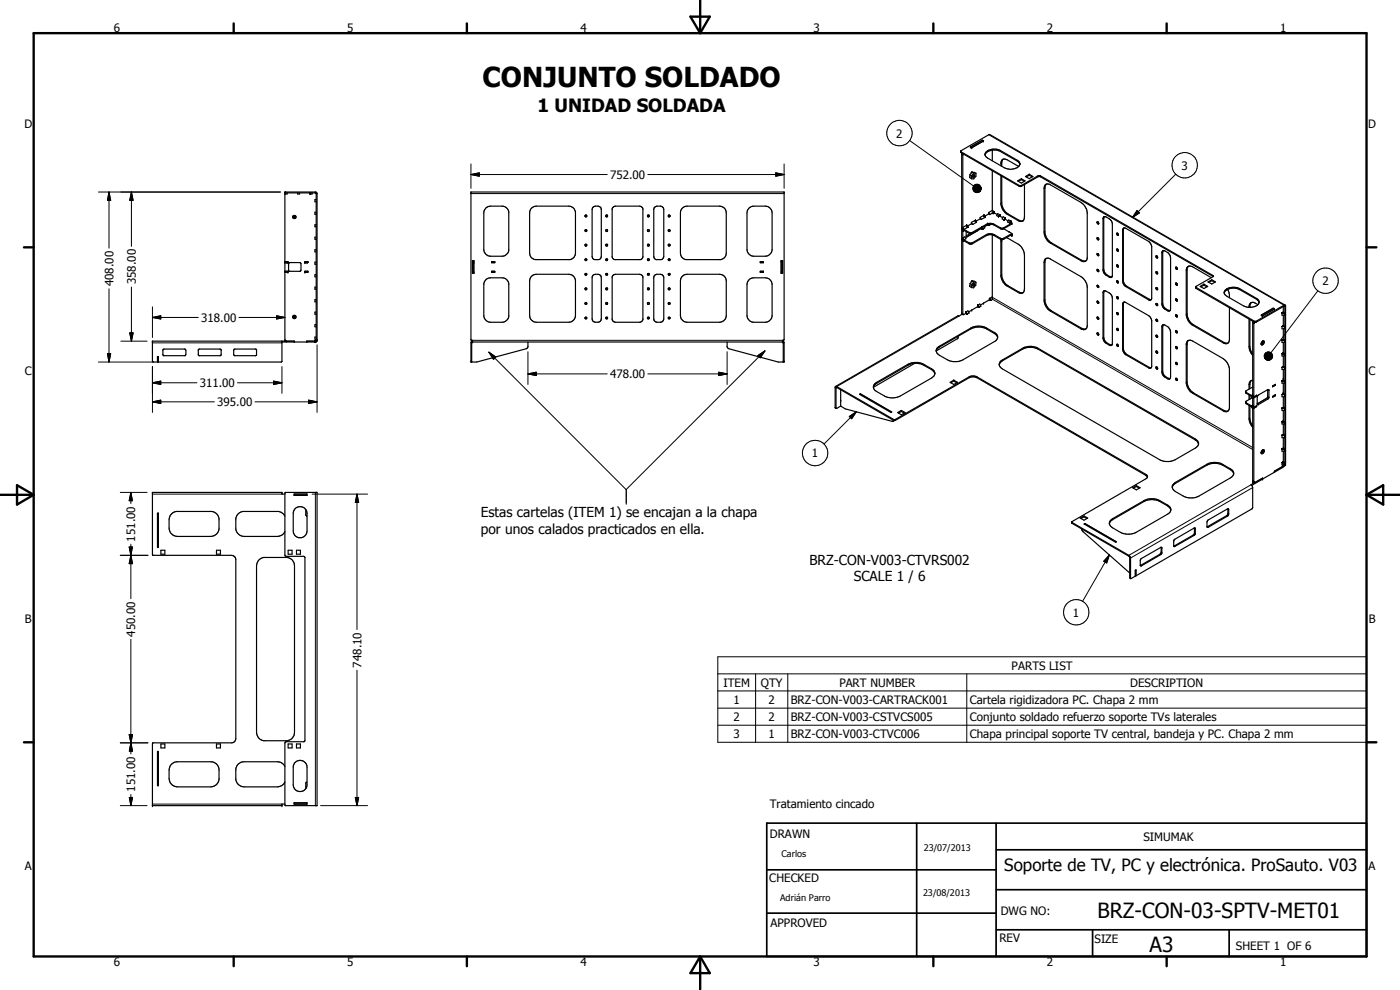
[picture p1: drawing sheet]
<svg xmlns="http://www.w3.org/2000/svg" width="420mm" height="297mm" viewBox="0 0 420 297" stroke-linecap="round" stroke-linejoin="round" font-family="sans-serif">
<defs><g id="words">
<text font-size="8.2" x="144.9" y="26.1">CONJUNTO SOLDADO</text>
<g font-size="6.3">
<text x="329.4" y="275.4">BRZ-CON-03-SPTV-MET01</text>
<text x="345" y="285.6">A3</text>
</g>
<text font-size="5.5" x="161.3" y="33.5">1 UNIDAD SOLDADA</text>
<text font-size="5.1" x="301.4" y="261.3">Soporte de TV, PC y electrónica. ProSauto. V03</text>
<g font-size="4.1">
<text x="144.3" y="155.2">Estas cartelas (ITEM 1) se encajan a la chapa</text>
<text x="144.3" y="160.2">por unos calados practicados en ella.</text>
<text x="242.9" y="169.4">BRZ-CON-V003-CTVRS002</text>
<text x="256.2" y="174.4">SCALE 1 / 6</text>
</g>
<g font-size="3.5">
<text x="34.2" y="9.6">6</text>
<text x="104.2" y="9.6">5</text>
<text x="174.2" y="9.6">4</text>
<text x="244.2" y="9.6">3</text>
<text x="314.2" y="9.6">2</text>
<text x="384.2" y="9.6">1</text>
<text x="7.3" y="38.4">D</text>
<text x="269" y="41.3">2</text>
<text x="410.6" y="38.4">D</text>
<text x="183.1" y="53.7">752.00</text>
<text x="354.6" y="50.9">3</text>
<text x="34" y="85.9" transform="rotate(-90 34 85.9)">408.00</text>
<text x="40.8" y="85.3" transform="rotate(-90 40.8 85.3)">358.00</text>
<text x="396.9" y="85.6">2</text>
<text x="60.4" y="96.5">318.00</text>
<text x="7.4" y="112.6">C</text>
<text x="183.1" y="113.5">478.00</text>
<text x="410.7" y="112.6">C</text>
<text x="59.9" y="116.2">311.00</text>
<text x="65.2" y="121.9">395.00</text>
<text x="243.7" y="137.2">1</text>
<text x="40.5" y="162.5" transform="rotate(-90 40.5 162.5)">151.00</text>
<text x="322" y="185">1</text>
<text x="7.4" y="186.9">B</text>
<text x="40.6" y="191.1" transform="rotate(-90 40.6 191.1)">450.00</text>
<text x="410.8" y="186.9">B</text>
<text x="108.4" y="200.3" transform="rotate(-90 108.4 200.3)">748.10</text>
<text x="303.6" y="200.9">PARTS LIST</text>
<text x="217.1" y="206">ITEM</text>
<text x="228.3" y="206">QTY</text>
<text x="251.9" y="206">PART NUMBER</text>
<text x="339.2" y="206">DESCRIPTION</text>
<text x="220.2" y="211.2">1</text>
<text x="230.7" y="211.2">2</text>
<text x="237.3" y="211.2">BRZ-CON-V003-CARTRACK001</text>
<text x="291.1" y="211.2">Cartela rigidizadora PC. Chapa 2 mm</text>
<text x="220.2" y="216.3">2</text>
<text x="220.2" y="221.5">3</text>
<text x="230.7" y="216.3">2</text>
<text x="230.7" y="221.4">1</text>
<text x="237.3" y="216.3">BRZ-CON-V003-CSTVCS005</text>
<text x="237.3" y="221.5">BRZ-CON-V003-CTVC006</text>
<text x="291.1" y="216.4">Conjunto soldado refuerzo soporte TVs laterales</text>
<text x="291.1" y="221.5">Chapa principal soporte TV central, bandeja y PC. Chapa 2 mm</text>
<text x="40.6" y="237.6" transform="rotate(-90 40.6 237.6)">151.00</text>
<text x="231" y="242.5">Tratamiento cincado</text>
<text x="231" y="251.5">DRAWN</text>
<text x="343.1" y="252.3">SIMUMAK</text>
<text x="7.4" y="261.1">A</text>
<text x="410.7" y="261.1">A</text>
<text x="230.9" y="264.6">CHECKED</text>
<text x="300.3" y="274.5">DWG NO:</text>
<text x="231.3" y="278.3">APPROVED</text>
<text x="299.9" y="282.6">REV</text>
<text x="328.5" y="283.1">SIZE</text>
<text x="370.9" y="285.1">SHEET 1 OF 6</text>
<text x="34.2" y="289.9">6</text>
<text x="104.2" y="289.9">5</text>
<text x="174.2" y="289.9">4</text>
<text x="244.2" y="289.9">3</text>
<text x="314.2" y="289.9">2</text>
<text x="384.2" y="289.9">1</text>
</g>
<g font-size="2.7">
<text x="234.5" y="257.1">Carlos</text>
<text x="277.2" y="255.3">23/07/2013</text>
<text x="277" y="268.7">23/08/2013</text>
<text x="234.1" y="270.3">Adrián Parro</text>
</g>
</g></defs>
<g fill="none" stroke="#000" stroke-width=".35">
<path d="M85.5 57.9h9.2l.2 .1M85.5 58.1v.1M86.2 57.9v.3h-.7M89.3 57.9v.3h.6v-.3M93 57.9v.3h.7v-.3M94.5 57.9l.4 .2M94.9 58v44.1M94.9 58.1v.1M94.9 59.9h-.4v.6h.4M288.3 45.4l17.7 10.3 .6-.1 4.9-2.9h.7l51.8 29.9 .1 .4M288.3 45.4l8.8-5 88.6 51.2M288.3 45.4l.1 .4 17.6 10.1h.6l5-2.9h.5l52 30"/>
<path d="M288.7 46l-.1 48.1 .5 .3M289.1 46.2l-.1 22.4M291.1 52.5l-.1 .8 .6 .3M291.1 52.5l.5 .2M291.2 44.1l3.6-2 .4 .2-3.6 2zM291.6 52.7v.9M291.6 51.6l-.5 .9M291.6 51.6l1.3 .4M291.6 51.6l.6 .3M292.1 52.5h.3l.1 .3-.5 .4-.1-.3zM292.2 51.9l.7 .1M292.2 51.9l-.6 .8"/>
<path d="M292.9 52v.9l-.7 .8-.6-.1M295.6 46.5a3.4 3.4 0 0 1 4.7-1l5 2.8 .8 1M295.9 45.6a3.9 3.9 0 0 1 4.4-.4l5 2.9a1.22 1.22 0 0 1 .8 1.4 1.22 1.22 0 0 1-1.2 1 3.9 3.9 0 0 1-3.5-.2l-5.5-3.2a.97 .97 0 0 1 0-1.5zM297.8 45v3.3M297.8 51.2v11.9M300.4 49.7v-.9a1.15 1.15 0 0 1 .7-1 1.15 1.15 0 0 1 1.2 .2l3.4 2M300.4 52.7v8.6a4.3 4.3 0 0 0 1.9 3l3.3 1.9a1.15 1.15 0 0 0 1.3 .1 1.15 1.15 0 0 0 .6-1.2v-9.7M300.6 52.9v8.3a4.4 4.4 0 0 0 1.9 3l3.6 2 .9 .1M301.1 47.8l-.4 .6-.1 1.5M305.4 54.3l1.1-.7 1.1 .7-1.1 .6zM306.5 53.9l.9 .5M306.5 53.9l-.9 .5"/>
<path d="M306.5 53.6v.3M307.8 53l1.1-.7 1.1 .7-1.1 .6zM308.9 52.6l-.9 .5M308.9 52.6l.9 .5M308.9 52.3v.3M314 55.2l1 .1 9.4 5.4a4.4 4.4 0 0 1 1.9 3v13.8l-.1 .5-.5 .4M314 55.2l-.5 .6-.2 .7v13.1a4.4 4.4 0 0 0 1.9 3.3l9.2 5.3 .5 .3 1-.2M314 55.2l-.4 .9v13.7l.4 1.4 1.5 1.6 9.1 5.3 1.1 .3M85.5 78.5h.9v.3h-.9M86.7 78.9l3.4-.1 .2 .4v2l-.2 .2h-3.3l-.2-.4zM88.2 64.8l.4 .1-.1 .5-.4-.2zM91.5 78.5h.9v.3h-.9z"/>
<path d="M92.4 78.5v.3M94.9 63.7h-.4v.6h.4M94.9 67.4h-.4v.6h.4M94.9 71.2h-.4v.6h.4M94.9 74.9h-.4v.7h.4M94.9 78.7h-.4v.6h.4M141.8 78.2h.4v3.8h-.4zM145.9 62.3l1.3-.5h3.5a2.07 2.07 0 0 1 2 1.7v11.7a2.2 2.2 0 0 1-2 1.7h-3.5a2.09 2.09 0 0 1-2-2.1v-10.9l.1-.7zM147.6 78.5h.9v.3h-.9zM147.6 78.8h.9M159.4 62.6l.9-.6 .6-.2 10.2 .1a1.98 1.98 0 0 1 1.6 2v12.3a1.93 1.93 0 0 1-1.6 1.7h-10.5l-1.2-.7-.4-1.3v-12zM175.6 69l.3-.1 .2 .4-.3 .2z"/>
<path d="M175.6 77.8l.3-.2 .2 .4-.3 .2zM175.7 64.6h.3l.1 .3a.29 .29 0 0 1-.4 .1 .29 .29 0 0 1 0-.4zM175.7 73.3h.3l.1 .4a.28 .28 0 0 1-.4 .1 .28 .28 0 0 1 0-.5zM177.9 62.2a1.49 1.49 0 0 1 2.6 .7v14l-.6 1h-1.4l-.6-.3-.2-.7v-14zM181.8 73.4l.5-.1v.5h-.4zM181.8 77.8l.5-.1v.4h-.4zM181.8 69a.29 .29 0 0 1 .5-.1 .29 .29 0 0 1 0 .5 .29 .29 0 0 1-.5-.1zM181.9 64.6h.4v.4l-.5-.1zM183.9 62.2l.8-.4h7.3l.9 .6v14.7l-.5 .8h-7.9l-.7-.6-.1-14.6zM194.4 64.6h.4v.4h-.4zM194.4 69h.4v.3a.29 .29 0 0 1-.4 .1 .29 .29 0 0 1 0-.4zM194.4 73.3l.4 .1v.4h-.4z"/>
<path d="M194.4 77.7l.4 .1v.3h-.4zM196.4 62.2l.8-.4 1.2 .1 .6 .3 .2 .7v14l-.4 .8-.4 .2h-1.6l-.6-1v-14zM200.6 69a.29 .29 0 0 1 .4-.1 .29 .29 0 0 1 0 .5 .29 .29 0 0 1-.4-.1zM200.6 73.4a.29 .29 0 0 1 .4-.1 .29 .29 0 0 1 0 .5 .29 .29 0 0 1-.4-.1zM200.6 64.6a.29 .29 0 0 1 .5 0 .29 .29 0 0 1-.1 .4 .29 .29 0 0 1-.4-.1zM204.7 62.6l.8-.6 .7-.2h9.7a2 2 0 0 1 2.1 2.1v12a1.98 1.98 0 0 1-1.7 2h-10.4a1.98 1.98 0 0 1-1.7-2v-12zM224.9 62.3l1.3-.5h3.5a2.07 2.07 0 0 1 2 2.1v10.9a2.16 2.16 0 0 1-2 2.1h-3.5a2.09 2.09 0 0 1-2-2.1v-10.9l.1-.7zM228.2 78.5h.9v.3h-.9zM228.2 78.5v.3h.9M234.4 78.5h.1M234.4 78.8h.1M234.4 78.2h.5v3.8h-.5z"/>
<path d="M289 68.9v2.9M289 72.1l.1 22.3M289 71.4l.5-.4 .4 .6-.6 .4zM289 69.3l.3-.2-.7-.4 2.6 1.4M289 72.1l.3 .2-.3 .1M289 68.2l1.1-.6 .4 .6-1.2 .6zM289 68.6l.3 .2M290 69.5v1.3M291.2 70.1l-1.2 .7M291.5 66.7v.4M291.5 67.1l-1.2 .8M291.5 66.7l1.2-.6 .4 .6-1.2 .7"/>
<path d="M291.5 66.7l.4 .7M291.5 67.1l.4 .3M293.4 69.1l-3 1.9-.4-.2M294.2 65.7l-1.3 .7M294.2 65.2l1.1-.6 .4 .6-1.2 .6M294.2 65.2l.3 .6M294.2 65.2v.5M294.2 65.7l.3 .1M294.6 68.5l-4.9 2.8M294.6 68.4v.1M294.6 68.5l.4 .2M294.7 68.3l.3 .4"/>
<path d="M295.3 68l.3 .4-.6 .3M296.5 67.4l-1.2 .7M296.5 67.4l-4.7 2.6-.6 .1M296.5 67.4h.1M296.5 67.4l.3 .2M296.7 67.3l.1 .3M296.7 67.3l1.4 .1 2.3 1.3 .8-.1M296.7 67.3l-.2 .1M296.7 64.2l-1.2 .7M296.7 63.8l.4 .6M296.7 63.8v.4M296.7 64.2l.4 .2"/>
<path d="M297.5 67.3l-.7 .3M297.8 70.5v19.4l-.5 .3M297.8 63.1l-1.1 .7M297.8 63.1l.6 .4M298 64.1l-.2-.2-.7 .5M298.4 63.9l.9 .5M298.4 63.5l-.4 .6M298.4 63.9l-.4 .2M298.4 63.5v.4M300 64.8l.9 .5M300 64.4l-.6-.3-.3 .6 .6 .3M300 64.4l-.3 .6"/>
<path d="M300 64.8l-.3 .2M300 64.4v.4M300.7 71.9l-.1 10.9a4.2 4.2 0 0 0 1.9 2.9l3.6 2.1h.9M301.2 68.6l1.6 1M301.7 65.8l.8 .5M301.7 65.4l-.4 .6M301.7 65.8l-.4 .2M301.7 65.4v.4M301.7 65.4l-.6-.4-.3 .7 .5 .3M302.1 71.3l3.5 2a4.4 4.4 0 0 1 1.9 3.2v10.2a1.15 1.15 0 0 1-.6 1.2 1.15 1.15 0 0 1-1.3-.1l-3.3-1.9a4.1 4.1 0 0 1-1.9-3l.1-11M302.8 69.6l.9 .5M302.8 69.6h.1"/>
<path d="M303.3 66.7l.4 .2M303.3 66.3l-.3 .6M303.3 66.7l-.3 .2M303.3 66.3v.4M303.3 66.3l-.6-.3-.3 .6 .6 .3M303.7 66.9v.4M303.7 70.1v.6l-.4-.2 .4-.1-2.8 1.5-.6-.1-1.9-1.1a2.49 2.49 0 0 0-2.4 0l-4.7 2.6-2.7-1.4 .4 .2M303.7 70.1l-2.5 1.4h-.8a4.7 4.7 0 0 0-4.2-1.2l-4.6 2.6h-.6l-2.4-1.3 .7 .4M303.7 66.9l-2.8 1.6h-.5l-2-1.2a2.49 2.49 0 0 0-2.4 0l-4.5 2.5h-.5l-2.4-1.3 .4 .1M303.7 67.2l-2.5 1.4M313.8 77.6l-.2 .8v11.9a4.2 4.2 0 0 0 1.9 2.9l9.1 5.3 1.3 .2M314 77.5l-.5 .5-.2 .8v11.3a4.1 4.1 0 0 0 1.9 3.2l9.2 5.4 .8 .2 .6-.2"/>
<path d="M314 77.5l1 .1 9.4 5.4a4.2 4.2 0 0 1 1.9 2.9v12l-.5 .8M314 77.5l-.2 .1M329.3 66.5l.4 .3v.4l-.4-.2zM329.3 71.3l.4 .2-.1 .5-.3-.2zM329.5 76.1l.3 .5M329.5 66.5l.3 .6M329.5 71.3l.3 .5M331.4 65l1.9 1 .5 1.1-.1 16M331.4 65l-.4 .4v15.8l.3 .7 .7 .7 1.1 .6 .6-.1M331.4 65l-.2 .5v15.3l.2 .7 .6 .8 1.3 .8h.4M335.1 70l.3 .6 .2-.2M335.1 79.5l.3 .6 .2-.1"/>
<path d="M335.2 70h-.1M335.2 70h.2M335.2 79.5h-.1M335.2 79.5h.2M335.4 70l.2 .5M335.4 74.7l.2 .5M335.4 79.5l.2 .5M335.4 70l.2 .4M335.4 74.7l-.3 .2 .5 .5M335.4 74.7l.2 .6M335.6 75.3v.1M337.3 68.4l-.4 .6v15.4l.2 .7 .8 .9 6.8 4 .8-.1"/>
<path d="M337.3 68.4l-.2 .5 .1 15.8 .7 1 7.2 4.2h.4M337.3 68.4l7.4 4 .8 1 .1 .5v15.7l-.1 .3M347.1 76.8l.3 .5M347.2 76.8h-.3v.3l.5 .3M347.2 76.8l.2 .5M347.4 77.3v.1M349.1 75.2l-.4 .7v15.3a2.54 2.54 0 0 0 2.1 2.1l.3-.1M349.1 75.2l1.6 .8 .6 1.3v15.4l-.2 .5M349.1 75.2l-.2 .3v15.7a2.41 2.41 0 0 0 1.9 1.9l.3 .1M356.6 79.9l-.6 1v13.7a4.3 4.3 0 0 0 1.9 3l9.2 5.3 1.2 .1M356.6 79.9l1.3 .2 5.6 3.2M356.7 79.9l-.4 .8v13.8l.4 1.3 .6 1 .8 .6 9.2 5.3 1 .3"/>
<path d="M85.5 81.4h.9v.3h-.9M85.5 81.7h.9M88.1 94.9l.3-.1a.32 .32 0 0 1 .2 .5 .32 .32 0 0 1-.6-.1zM91.5 81.4h.9v.3h-.9zM91.5 81.7h.9M92.4 81.4v.3M94.9 89.9h-.4v.7h.4M94.9 97.4h-.4v.6h.4M94.9 82.4h-.4v.7h.4M94.9 86.1h-.4v.7h.4M94.9 93.6h-.4v.7h.4M141.8 82h.4"/>
<path d="M145.9 83.8l1.3-.4h3.5a2.07 2.07 0 0 1 2 1.6v10a2.2 2.2 0 0 1-2 1.7h-3.5a2.09 2.09 0 0 1-2-2v-9.4l.1-.6zM147.6 81.4h.9v.3h-.9zM147.6 81.7h.9M159.4 83l.6-.5 .9-.2h9.8a2 2 0 0 1 2 2v10.4a2.07 2.07 0 0 1-2 2h-9.8a2.09 2.09 0 0 1-1.9-2v-10.4zM175.6 86.5l.4-.1v.5h-.3zM175.6 82.2l.4-.1 .1 .3-.3 .1zM175.7 95.2h.3l.1 .3a.28 .28 0 0 1-.4 .1 .28 .28 0 0 1 0-.4zM175.7 90.8h.3l.1 .4a.29 .29 0 0 1-.4 .1 .29 .29 0 0 1 0-.5zM177.9 82.7l.6-.4h.9l.7 .2 .3 .6 .1 12.6a1.42 1.42 0 0 1-1.4 1 1.42 1.42 0 0 1-1.4-1v-12.4zM181.8 95.3a.29 .29 0 0 1 .5-.1 .29 .29 0 0 1 0 .4 .29 .29 0 0 1-.5-.1zM181.8 86.5l.5-.1v.5h-.4zM181.8 82.2a.29 .29 0 0 1 .5-.1 .29 .29 0 0 1 0 .4 .29 .29 0 0 1-.5-.1z"/>
<path d="M181.9 90.8h.4v.5l-.5-.1zM183.9 82.7l.8-.4h7.3l.9 .5v13.1l-.5 .7-7.7 .1-.8-.4-.2-.4v-12.8zM194.4 95.2h.4v.3a.29 .29 0 0 1-.4 .2 .29 .29 0 0 1 0-.5zM194.4 86.4l.4 .1v.4h-.4zM194.4 90.8h.4v.5h-.4zM194.4 82.1h.4v.3a.29 .29 0 0 1-.4 .1 .29 .29 0 0 1 0-.4zM196.4 82.7l.8-.4h1.2l.4 .2 .4 .8v12.4l-.5 .9h-1.7a.95 .95 0 0 1-.8-.9v-12.4zM200.6 86.5a.29 .29 0 0 1 .4-.1 .29 .29 0 0 1 0 .5 .29 .29 0 0 1-.4-.1zM200.6 95.3a.29 .29 0 0 1 .4-.1 .29 .29 0 0 1 0 .4 .29 .29 0 0 1-.4-.1zM200.6 82.2a.29 .29 0 0 1 .4-.1 .29 .29 0 0 1 0 .4 .29 .29 0 0 1-.4-.1zM200.6 90.8a.29 .29 0 0 1 .5 .1 .29 .29 0 0 1-.1 .4 .29 .29 0 0 1-.4-.1zM204.7 83l.5-.5 1-.2h9.7a2 2 0 0 1 2.1 2v10.4a2.07 2.07 0 0 1-2.1 2h-9.7a2.09 2.09 0 0 1-2-2v-10.4z"/>
<path d="M224.9 83.8l1.3-.4h3.5a2.07 2.07 0 0 1 2 1.9v9.4a2.16 2.16 0 0 1-2 2h-3.5a2.09 2.09 0 0 1-2-2v-9.4l.1-.6zM228.2 81.4h.9v.3h-.9zM228.2 81.4v.3h.9M234.4 81.4h.1M234.4 81.7h.1M234.5 82h.4M288.8 94.2l-1 .7-.4-.1-36.6 21.2M289.9 94l-.8 .4M289.9 93.6l.6-.3 .4 .6-.6 .3M289.9 93.6l.4 .6M289.9 93.6v.4M289.9 94l.4 .2"/>
<path d="M291.1 85.1l-.1 .8 .5 .4M291.1 85.1l.5 .3M291.6 93h.1M291.6 85.4l-.1 .9M291.6 93l-1 .6M291.7 84.2l-.6 .9M291.7 84.2l1.2 .5M291.7 84.2l.6 .4M292 85.3l.5-.1-.4 .7-.2-.2zM292.3 84.6l.6 .1M292.3 84.6l-.7 .8M292.9 84.7v.9l-.7 .8-.7-.1"/>
<path d="M293.4 92l-1.8 1M293.4 91.6l.4 .6M293.4 91.6v.4M293.4 92l.4 .2M293.4 91.6l.6-.4 .4 .7-.6 .3M295.1 91h.1M295.2 91l-1 .6M297 90l-1.9 1M297 89.5l.3 .7M297 89.5v.5M297 90l.3 .2M297.8 89.1l-.8 .4"/>
<path d="M329.3 80.8l.4 .3-.1 .4-.3-.2zM329.3 95.1l.4 .2v.5l-.4-.3zM329.3 99.9l.4 .2-.1 .5-.3-.3zM329.3 90.3l.4 .3-.1 .5-.3-.3zM329.5 95.1l.3 .5M329.5 80.9l.3 .4M329.5 85.6l.3 .5M329.5 90.4l.3 .4M329.5 99.9l.3 .5M331.4 87.2l1.9 1 .5 1.1-.1 14.2M331.4 87.2l-.4 .5v13.9l.4 .9 .6 .5 1.1 .6 .6-.1M331.4 87.2l-.2 .6v13.4l.2 .7 .6 .8 1.7 .8"/>
<path d="M335.1 98.6l.3 .6 .2-.2M335.1 89.1l.3 .6 .2-.2M335.2 89l-.1 .1M335.2 89h.2M335.2 98.6h-.1M335.2 98.6h.2M335.4 93.8l.2 .5M335.4 84.2l.2 .6M335.4 89l.2 .5M335.4 98.6l.2 .5M335.4 93.8l.2 .6M335.4 98.6l.2 .4"/>
<path d="M335.4 93.8l-.3 .1 .5 .5M335.4 84.2l-.3 .2 .5 .5M335.6 94.4h.1M335.6 84.8v.1M337.1 90.8l.2-.2 .6 .2 6.8 3.9 .8 .9 .1 .5v13.9l-.4 .5-7.3-4.1-.8-.9-.2-.7v-13.5zM337.3 90.6l-.2 .6v13.4l.2 .7 .6 .9 7 4 .6 .2M346.9 81.6a.32 .32 0 0 1 .5 .1 .32 .32 0 0 1-.2 .5zM346.9 91.1a.32 .32 0 0 1 .5 .2 .32 .32 0 0 1-.2 .4zM347.1 95.8l.3 .5M347.1 86.3l.3 .5M347.1 81.5l.3 .5M347.1 91.1l.3 .5"/>
<path d="M347.2 86.3l.2 .6M347.2 95.8l-.3 .1v.2l.5 .3M347.2 86.3l-.3 .1v.2l.5 .3M347.2 95.8l.2 .6M347.4 86.9h.1M347.4 96.4h.1M349.1 97.5l-.4 .6v13.5a2.44 2.44 0 0 0 1.9 2.1l.5-.1M349.1 97.5a2.45 2.45 0 0 1 2.1 1.6l.1 14-.2 .5M349.1 97.5l-.2 .3v13.9l.3 .7 .5 .5 1.4 .7M352.8 80.2l.2 .5 .3 .1v-.2M352.8 99.3l.3 .6 .2-.2M352.8 89.7l.2 .5 .3 .1v-.1"/>
<path d="M352.9 94.4l.4 .3v.4l-.4-.2zM352.9 99.2l-.1 .1M352.9 99.2l.4 .5M352.9 80.2h-.1M352.9 80.2l.4 .4M352.9 89.7h-.1M352.9 89.7l.4 .5M353 80.2l.3 .5M353 99.2l.3 .5M353 89.7l.3 .5M353 94.4l.3 .6M353 84.9l.3 .5"/>
<path d="M358.8 86.1l17.8 10.3 8.7-4.8h.5v48l-.4 .2-.3-.2M360.2 85.9l1.1-.6 1.1 .6-1.1 .7zM361.3 85.6l-.9 .5M361.3 85.6l.9 .5M361.3 85.3v.3M362.5 84.6l1.2-.7 1.1 .7-1.1 .6zM363.7 84.2l.9 .5M363.7 84.2l-.9 .5M363.7 83.9v.3M364.1 83l-5.1 2.9-.1 .6 17.7 10.2M367.4 87.9a3.4 3.4 0 0 1 4.4-1.2l5.3 3.1 .8 1M367.7 87a3.9 3.9 0 0 1 4.4-.4l5 2.9a1.23 1.23 0 0 1 .7 1.4 1.23 1.23 0 0 1-1.1 1l-1 .3-1.9-.2-5.6-3.1a1.11 1.11 0 0 1-.5-1.9z"/>
<path d="M368.5 86.8l.5 1.5v1M369 92.3v9.8l-.7 .9M374.9 95.7v8.3l.1 1 1 1.6M375.1 95.9v8.3l.3 1 .6 1M375.5 90.8l-.4 .8v.6M376 96.4v22.5M376.3 96.8v48M376.3 96.6v.3l.4-.2M376.6 96.7l9-4.8-.1 47.8M377.5 91.4l-.7-.4a1.18 1.18 0 0 0-1.5-.1 1.18 1.18 0 0 0-.4 1.3M382.1 92.5l-3.6 2 .4 .2M382.1 92.5l.4 .2-3.6 2"/>
<path d="M382.1 92.5l-3.5 2 .3 .2M384.8 93.9v.7h.7v-.7M384.8 98v.6h.7v-.6M384.8 93.9h.7M384.8 98h.7M385.1 92v1.7M385.1 94.6v3.1M385.1 98.6v3.3M385.1 93.7l.4 .2M385.1 93.7l-.3 .2M385.1 97.7l.4 .3M385.1 97.7l-.3 .3"/>
<path d="M47.3 108.6v-1.6h.2v1.6M49 104.8l6.4-.1 .4 .4v1.2l-.3 .4h-6.4l-.2-.4zM59.5 104.9l.4-.2h6.1l.4 .2v1.6l-.2 .2h-6.5l-.2-.2zM70.3 104.8h6.5l.2 .1v1.6l-.2 .2h-6.4l-.3-.4zM84.6 102.4v6.1l-.2 .1h-38.4l-.2-.2v-6h42.5v.2M85.5 102v.1M85.5 102.1v-44.5h9.1l.6 .5v44M85.5 102.1l.3 .3M85.5 102.1l.1 .1M85.6 102.3h.1M85.6 102.2l.2 .1M85.8 102.3l.1 .1"/>
<path d="M92.1 102.4v.2M94.6 102.3l-.1 .1M94.8 102.3l-.2 .1M94.8 102.2l-.2 .1M94.9 102.1l-.1 .2M94.9 102.1l-.2 .3h-2.6v.2M94.9 102.1h.3M94.9 102l-.1 .2M94.9 101.1h-.4v.7h.4M95.2 102.1l-.6 .5h-10M141.6 108.6v-5.7l.1-.3h93.2l.2 .1v5.9M141.6 103l.2-.9-.5-.1v-44.4h94v44.3l-.4 .2 .2 .9"/>
<path d="M141.8 102.4l-.5 .5v5.7h1.8l14.8-4 .5-.5v-1.5M234.9 102.4l.4 .5v5.7h-1.7l-14.8-4-.6-.5v-1.5M250.8 116l17.8 9.9 22.5-13h1.9l50.9 29.4a.7 .7 0 0 1 .5 .7 .7 .7 0 0 1-.5 .7l-22.3 12.8v.5l17.3 10 .1 6.4 .3 .2M250.8 116l-.2 6.3 .4 .3M252.3 117v4.8M258 118.3l.2-.1 9.4 5.4-.2 .1zM258.2 118.2h.1M258.2 118.2l9.4 5.5M258.2 118.2l-.2 .2M274.5 109l-12.4 7.2 .1-.6 .9-.9 9.4-5.4a5.2 5.2 0 0 1 4.7 0l2.4 1.4a1.47 1.47 0 0 1 1 1.3 1.47 1.47 0 0 1-1 1.4l-9.4 5.4a5.3 5.3 0 0 1-4.4 .2l-3.3-1.9-.4-1M280.6 112.1l-1-1.2-2.4-1.3a4.9 4.9 0 0 0-4.7 0l-9.4 5.4-.9 1M281 105.2v.1"/>
<path d="M281.2 104.5l10.2-6.1a5 5 0 0 1 4.7 0l2.6 1.5a1.42 1.42 0 0 1 .7 1.4 1.42 1.42 0 0 1-1 1.2l-9.4 5.4a5.1 5.1 0 0 1-4.7 0l-2.4-1.3a1.43 1.43 0 0 1-.7-2.1zM285.1 114.7l1.1-.7 1.1 .7-1.1 .7zM286.2 114.3l.9 .6M286.2 114.3l-.8 .6M286.2 114v.3M287.6 100.9l-.2 .7-6.4 3.7M299.4 101.3l-.7-1.1-2.6-1.5a5.1 5.1 0 0 0-4.7 0l-9.5 5.4-.9 1.1M299.9 109.5l.7-1.1 6.3-3.6a5.1 5.1 0 0 1 4.7 0l47.1 27.2 .7 .5 .3 .7M300.3 108.4l6.6-3.9a4.8 4.8 0 0 1 4.7 0l47.1 27.2a1.45 1.45 0 0 1 1 1.4 1.45 1.45 0 0 1-1 1.4l-6 3.4a5.1 5.1 0 0 1-4.7 0l-47.1-27.2a1.42 1.42 0 0 1-.6-2.3zM335.4 103.3l.2 .5M335.4 103.3l-.3 .2 .5 .4M335.6 103.9h.1"/>
<path d="M335.6 103.8v.1M346.9 110.2a.32 .32 0 0 1 .5 .1 .32 .32 0 0 1-.2 .4zM346.9 100.6a.32 .32 0 0 1 .5 .2 .32 .32 0 0 1-.2 .4zM347.1 100.6l.3 .5M347.1 110.1l.3 .5M347.1 105.3l.3 .5M347.2 105.3l-.3 .1v.3l.5 .3M347.2 105.3l.2 .6M347.4 105.9v.1M352.8 108.8l.3 .6 .2-.2M352.9 108.8l.4 .4M352.9 104l.4 .2v.4l-.4-.2z"/>
<path d="M352.9 113.5l.4 .2v.5l-.4-.3zM352.9 108.8h-.1M353 108.8l.3 .5M353 113.5l.3 .5M353 104l.3 .5M356.5 102.3l.6-.2 .8 .2 9.2 5.3 1.2 1.3 .7 1.7v11.9a.94 .94 0 0 1-.6 .9 .94 .94 0 0 1-1.1-.3l-9.2-5.2a4.4 4.4 0 0 1-1.8-3v-11.9zM356.6 102.2l-.6 .9v11.9a4.3 4.3 0 0 0 1.9 3l9.2 5.3a1.23 1.23 0 0 0 1.4 0M368.5 102.9l-.2 .1M373.8 117.5l.1 .5 2.3 1.3 .9-.4M373.8 117.5l2.4 1.5M374.9 118.5v1.4M375.1 118.7v1.1"/>
<path d="M375.5 114.2l-.6 .7v1.9M375.5 114.2l-.4 .8v1.6M375.8 119.3l-2 1.3M376 119.1v2.9M376 114.1l-.5 .1M376 118.9l.3 .1M376 116.1l-2.2 1.4M376 118.4l-.4 .3 .4 .2M376 119.1l-.4-.2 .4 .6M377.1 118.9h.1M377.1 118.6v.3M377.1 118.9v-.3l-.8 .4"/>
<path d="M377.1 118.9l-.8 .4-.3-.2M378.5 103v.3M378.9 102.4l-.1 .5-.3 .1M379 102.3a.58 .58 0 0 1 .3 .8 .58 .58 0 0 1-.8 .2M379 102.3v.5l-.5 .5M379 102.3l-.5 .7M380.4 116.9v2.2l-.2 .4-2.9 1.7M380.4 116.9l-2.8 1.7-.3 .5v2.1M380.4 116.9l.4 .1v2.4l-3.2 2-.3-.2M381.9 115.8l.9-.5v.3l-.9 .5zM381.9 118.9l.9-.5v.3l-.9 .5zM382.6 118.7h.2"/>
<path d="M382.6 115.5l.2 .1M382.6 115.5l-.7 .5M382.6 115.4v.1M382.6 118.5v.2M382.6 118.7l-.7 .4M384.8 102v.7h.7v-.7M384.8 106.1v.7h.7v-.7M384.8 110.2v.7h.7v-.7M384.8 114.3v.7h.7v-.7M384.8 118.4v.6h.7v-.6M384.8 118.4h.7M384.8 110.2h.7"/>
<path d="M384.8 102h.7M384.8 106.1h.7M384.8 114.3h.7M385.1 102.7v3.2M385.1 106.8v3.2M385.1 110.9v3.2M385.1 115v3.2M385.1 119v3.3M385.1 118.2l.4 .2M385.1 118.2l-.3 .2M385.1 110l.4 .2M385.1 110l-.3 .2"/>
<path d="M385.1 101.9l.4 .1M385.1 101.9l-.3 .1M385.1 105.9l.4 .2M385.1 105.9l-.3 .2M385.1 114.1l.4 .2M385.1 114.1l-.3 .2M251 122.6l-.1-6.3 .2-.1 17.2 10M252.3 121.8l-1.3 .8M252.3 121.8l1.4 .9 14 3.7 .6-.2M268.2 126.1l-.2 .3M268.3 126.2h.4l22.2-12.9 1.5-.2 .8 .2 50.7 29.3 .4 .6M269.4 123.8l1.1-.7 1.1 .7-1.1 .7z"/>
<path d="M270.5 123.4l.9 .6M270.5 123.4l-.8 .6M270.5 123.1v.3M373.8 120.6l.1 .5 2.3 1.4M373.8 120.6l2.4 1.6M374.9 121.7v3.9a4.2 4.2 0 0 0 1.1 2.6M375.1 121.8v4l.3 1 .6 1M376 122.3v22.3M376 122.3l.3 .2M376 122l.3 .2M376 122.3l-.4-.3 .4 .7M376 121.6l-.4 .2 .4 .2"/>
<path d="M377.1 122h.1M377.1 121.7v.3M377.1 122l-.9 .5M377.1 122v-.3l-.8 .5M377.1 122l-.8 .5M378.9 135l-.1 .5-.3 .2M379 135v.4l-.5 .5M379 135l-.3 .3-.2 .7M379 135a.61 .61 0 0 1 .4 .7 .61 .61 0 0 1-.6 .4l-.3-.1M384.8 134.7v.7h.7v-.7M384.8 134.7h.7M384.8 122.5v.6h.7v-.6"/>
<path d="M384.8 126.5v.7h.7v-.7M384.8 130.6v.7h.7v-.7M384.8 138.8v.7h.7v-.7M384.8 126.5h.7M384.8 122.5h.7M384.8 130.6h.7M384.8 138.8h.7M384.9 140l-2.4 1.4M385 140h-.1M385.1 139.7v.1M385.1 139.5l-.2 .5M385.1 123.1v3.3"/>
<path d="M385.1 127.2v3.2M385.1 131.3v3.2M385.1 135.4v3.2M385.1 134.5l.4 .2M385.1 134.5l-.3 .2M385.1 126.4l.4 .1M385.1 126.4l-.3 .1M385.1 122.3l.4 .2M385.1 122.3l-.3 .2M385.1 130.4l.4 .2M385.1 130.4l-.3 .2M385.1 138.6l.4 .2"/>
<path d="M385.1 138.6l-.3 .2M385.3 139.7l-.3 .5-2.5 1.5M47.3 154h.2v10h-.2zM51.6 154.1l1.3-.6h10.7a2.55 2.55 0 0 1 2.1 2.1v3.2a2.58 2.58 0 0 1-2.4 2.2h-10.1a2.55 2.55 0 0 1-2.5-2.5l.1-2.9 .3-1zM85.5 148.3h-.9v-.6h-38.8v18.7l.1 .2h23.6a1.3 1.3 0 0 1 1.3 1.3l-.2 54.2-.6 .7-.5 .1h-23.7v18.8h38.8v-.4h.9M85.5 154.9l-.6-.8-1.3-.6h-10.7a2.55 2.55 0 0 0-2.1 2.1v3.2a2.57 2.57 0 0 0 2.5 2.2h10a2.48 2.48 0 0 0 2.2-1.5M85.7 147.7h9.5v94h-9.5l-.2-.2v-18.6l.4-.4h5.4l.2-.3v-54.9l-.4-.4h-5.3l-.3-.2v-18.7zM88.3 148.3h3.8v.3h-3.8zM88.5 152.7a2.1 2.1 0 0 1 2.2-.6 2.1 2.1 0 0 1 1.4 1.9v5.3a2.07 2.07 0 0 1-2 2.1 2.07 2.07 0 0 1-2.1-2.1v-5.3zM91.8 152.8v1.8l.3 .3M92.1 148.3v.3M321.6 156.7l17.3 10 .4 .7v6.2"/>
<path d="M324.2 155.4l1.1-.6 1.1 .6-1.1 .7zM324.6 158.7l.5 .9 13.9 12.3M325.3 155.1l-.9 .5M325.3 155.1l.9 .5M325.3 154.8v.3M325.4 157.2l.2-.1 9.5 5.5-.3 .1zM325.6 157.1h.1M325.6 157.1l9.4 5.5M333.2 156.3l.7-.7 9.5-5.4a5.1 5.1 0 0 1 4.7 0l2.3 1.4a1.43 1.43 0 0 1 1 1.3 1.43 1.43 0 0 1-1 1.4l-9.4 5.4a5.2 5.2 0 0 1-4.8 0l-3-2a1.09 1.09 0 0 1 0-1.4zM339.9 146.3l1.1-.6 1.2 .6-1.2 .7zM341 146l-.9 .5M341 146l.9 .5"/>
<path d="M341 145.7v.3M351.4 153l-.3-.6-.7-.6-2.3-1.3a5.1 5.1 0 0 0-4.7 0l-9.5 5.4a1.45 1.45 0 0 0-1 1.2M352.2 145.2l10-5.9a5 5 0 0 1 4.7 0l2.4 1.4a1.42 1.42 0 0 1 1 1.3 1.42 1.42 0 0 1-1 1.4l-9.5 5.4a5.1 5.1 0 0 1-4.7 0l-2.3-1.3-.9-.9a1.19 1.19 0 0 1 .3-1.4zM358.5 158.4l-6.1 3.6-.2 1.9M358.5 158.4l.2 .1v1.6l-.2 .5-5.9 3.4-.4-.1M358.5 158.4v1.6l-.4 .5-5.9 3.4M368.5 152.7l-6 3.4-.3 .5 .1 1.5M368.5 152.7l.3 .2v1.3l-.3 .6-5.9 3.4-.3-.1M368.5 152.7v1.5l-.3 .4-5.9 3.5M370.2 142.2l-.7-1.1-2.6-1.5a5.2 5.2 0 0 0-4.7 0l-9.4 5.4-.7 .6-.3 .6M376 144.6l.1 .1M376 144.6l.4 .2"/>
<path d="M376.3 144.8h.3M378.9 143.8l-3.2 1.8M378.9 143.8v-.3l-3.5 2 .6 .8v6l-.3 .4-34.8 20.1M382.5 141.4v.3M382.5 141.7l-3.6 2M48.3 165.1h1.2v1.2h-1.2zM65 165.1h1.2v1.2h-1.2zM77.9 167.9l1.3-.6h7.1a2.49 2.49 0 0 1 2.1 2.5v50a2.49 2.49 0 0 1-2.1 2.4h-7.1a2.57 2.57 0 0 1-2.2-2.4v-50l.2-1.1zM86.5 165.1h1.2v1.2h-1.2zM89 165.1h1.2v1.2h-1.2zM340.7 172.9l-1.4 .7M340.9 172.7v.1"/>
<path d="M340.9 171v1.7M340.9 172.7l-.2 .1M340.9 172.8v-1.8l-.2 .1v1.8M348.4 164.2l-5.9 3.4-.3 .5v1.6M348.4 164.2l.3 .1-.1 1.9-6 3.6-.4-.1M348.4 164.2l.1 1.5-.4 .6-5.9 3.4M47.3 225.5h.2v10h-.2zM47.3 225.5h.2M48.3 223.2h1.2v1.2h-1.2zM51.4 229.4l.8-.6 1-.2h10.1a2.47 2.47 0 0 1 2.4 2.1v3.2a2.58 2.58 0 0 1-2.4 2.2h-10.1a2.59 2.59 0 0 1-2.5-2.5l.1-2.9zM65 223.2h1.2v1.2h-1.2zM85.5 230l-.9-1.1-1.3-.3h-10a2.47 2.47 0 0 0-2.5 2.1v3.2a2.57 2.57 0 0 0 2.5 2.2h10a2.48 2.48 0 0 0 2.2-1.4"/>
<path d="M86.5 223.2h1.2v1.2h-1.2zM88.5 228.9a2.12 2.12 0 0 1 2.2-.6 2.12 2.12 0 0 1 1.4 1.9v5.3a2.08 2.08 0 0 1-2 2 2.08 2.08 0 0 1-2.1-2v-5.3zM89 223.2h1.2v1.2h-1.2zM92.1 234.7l-.3 .2v1.7M88.3 240.9h3.8v.4h-3.8zM92.1 240.9v.4"/>
<circle cx="88.3" cy="65.1" r=".49"/>
<circle cx="200.8" cy="77.9" r=".28"/>
<circle cx="329.5" cy="76.4" r=".35"/>
<circle cx="88.3" cy="95.1" r=".5"/>
<circle cx="329.5" cy="85.9" r=".35"/>
<circle cx="353" cy="85.2" r=".34"/>
</g>
<g fill="none" stroke="#000" stroke-width=".3">
<path d="M29.5 57.6h54.6M32.7 57.6l.5 2.5h-1zM32.7 57.6v16.9M39.4 57.6l.6 2.5h-1.1zM39.4 57.6v16.3M85.8 57.6v.3M93 57.9v.3M94.6 57.6v.3M94.9 58.1h.3M141.3 52.4l2.5-.5v1zM141.3 58.1h94M141.3 52.4h40.9"/>
<path d="M141.3 49.2v7.3M194.4 52.4h40.9M232.8 51.9l2.5 .5-2.5 .5zM235.3 49.2v7.3M273 42.2l19.2 13.6M288.4 45.5v.3M288.6 46.4l.4 .1M292 56.4l2.2 .8-2.2-.5zM292 56.7l2.2 .5-2.2-.3zM292 56.2l2.2 1-2.2-.8zM292 56.9l2.2 .3h-2.1zM292 57.1h2.2"/>
<path d="M292.1 55.9l2.1 1.3-2.2-1zM292.1 57.2h2.1l-1.9 .2zM292.1 57.3h2.1M292.3 55.7l.2-.2 1.7 1.7zM292.3 55.7l1.9 1.5-2.1-1.3zM292.3 57.4l1.9-.2-1.7 .4zM292.5 55.5l.2-.1 1.5 1.8zM292.5 57.6l1.7-.4-1.4 .5zM292.7 55.4l.2-.1 1.3 1.9zM292.8 57.7l1.4-.5-1.2 .6zM292.9 55.3h.3l1 1.9zM293 57.8l1.2-.6z"/>
<path d="M293.2 55.3h.3l.7 1.9zM293.3 57.8l.9-.6zM293.5 55.3l.2 .1 .5 1.8zM293.6 57.7l.6-.5zM293.7 55.4l.3 .1 .2 1.7zM293.8 57.6l.4-.4zM294 55.5l.2 .3v1.4zM294.2 55.8v1.4zM294.2 57.2l-.2 .2zM294.3 56l-.1 1.2zM294.4 56.8l-.2 .4zM294.4 56.2l-.2 1z"/>
<path d="M294.5 56.5l-.3 .7zM296.4 45.3v.2M296.5 45.2v.3M296.7 40.4l88.6 51.2v.3h.5M300.3 45.2v.3M300.6 48.9l-.2 .2M305.3 48.1v.2M305.8 55.6v.3M306.6 55.6v.3M311.5 52.7v.3M312.2 52.7v.3M313.6 56.4l-.3 .1"/>
<path d="M352.9 52.2l-13.1 13.1M88.5 64.8a.39 .39 0 0 0-.5 .3 .39 .39 0 0 0 .5 .3M289 71.4l.3 .6-.3-.2zM289 68.9l.3 .2-.3 .2zM290 70.8l.4 .2M290.1 67.6l.4 .6-.4-.2zM290.9 69.7v.3M290.9 72.9v.3M291.8 69.7v.3M291.8 72.9v.3M292.7 66.1l.4 .6-.4-.2zM293 69.3h.1"/>
<path d="M294.6 68.1l.4 .6-.4-.2zM295.3 64.6l.4 .6-.4-.2zM296 67.3v.3M296 70.4v.3M296.5 67l.3 .6-.3-.2zM297.8 63.1v.8M298.4 63.5v.4l-.4 .2zM298.4 67.3v.3M298.4 70.4v.3M300 64.4v.4l-.3 .2zM300.3 68.4v.2M300.3 71.5v.3"/>
<path d="M300.6 60.9l-.2 .1M300.6 72.3l-.2 .1M301.2 68.4v.2M301.2 71.5v.3M301.7 65.4v.4l-.4 .2zM302.5 64.2l-.2 .1M303.3 66.3v.4l-.3 .2zM303.3 70.5l.4-.1v.3zM305.8 66.1l-.2 .1M313.6 69.5l-.3 .1M313.6 78.7l-.3 .1M315.5 72.8l-.3 .1"/>
<path d="M324.6 78.1l-.2 .1M331.2 65.5l-.2 .2M337.1 68.9l-.2 .1M341.2 63.2l.8 .7-2.2 1.4zM348.9 75.7l-.2 .2M32.7 86.7v21.9M38.9 99.9h1.1l-.6 2.5zM39.4 86.1v16.3M45.8 95.2l2.4-.5v1zM45.8 92.1v9.2M45.8 95.2h13.7M71.7 95.2h13.8"/>
<path d="M83 94.7l2.5 .5-2.5 .5zM88.5 94.8l-.3-.1-.2 .4 .2 .4 .3-.1M287.8 94.9l-36.7 21.1-.2 .4-.3-.2M288.6 94l.4 .1M289.9 93.6l.4 .6-.4-.2zM291.4 98.4v.3M293.4 91.6l.4 .6-.4-.2zM296.1 98.4v.3M297 89.5l.3 .7-.3-.2zM297.8 89.7l78.2 45.2M297.8 89.2l78.2 45.1M298.4 99.8v.3"/>
<path d="M300.6 82.5l-.2 .1M302.5 85.7l-.2 .2M305.8 87.6l-.2 .2M313.6 90l-.3 .1M315.5 93.2l-.3 .1M324.6 98.5l-.2 .2M331.2 87.8l-.2 .1M331.2 80.8l-.2 .1M332.2 82.5l-.2 .1M333.2 83l-.3 .1M337.1 91.2l-.2 .1M337.1 84.2l-.2 .2"/>
<path d="M338.1 85.9l-.2 .1M344.9 89.8l-.2 .2M348.9 91.1l-.2 .1M348.9 98l-.2 .1M349.9 92.7l-.2 .1M350.6 93.1l-.3 .1M356.3 81l-.3 .2M356.3 94.1l-.3 .2M358.1 97.4l-.2 .2M359 86.3v.3M364 82.6v.3M368.2 86.7v.3"/>
<path d="M368.3 86.6v.3M372.1 86.6v.3M375.1 91.9l-.2 .2M376 96.8l.3 .1M376.3 96.5l.4 .2-.4 .2zM376.5 96.4v.3M377 96.4v.3M377.1 89.5v.3M384.8 93.9l.3-.2 .4 .2zM384.8 98l.3-.3 .4 .3zM395.5 87.2l-14.1 18.6M29.5 108.6h16.4"/>
<path d="M32.2 106.1h1l-.5 2.5zM36.3 102.4h7.8M45.8 114.9l2.4-.6v1.1zM45.8 102.9h38.8M45.8 110v13.7M45.8 114.9h13.3M71.3 114.9h13.3M82.1 114.3l2.5 .6-2.5 .5zM84.6 110v8M94.5 102.3h.2M94.6 102.3h.1M94.6 102.3l-.1 .1"/>
<path d="M94.6 102.4h.1M94.6 102.2h.1M94.7 102.2h.1M94.7 102.3h.1M94.7 102.2h.2M94.8 102.1h.1M94.8 102.1l-.1 .1M94.8 102h.1M94.8 102.2h.1M94.8 102v.2M94.8 102.2l-.1 .1M94.9 102v.1"/>
<path d="M94.9 102.1h.1M94.9 101.9h.3M95.2 103.5v20.2M141.3 108.4h.3M141.8 102.1h93.1M146.7 105.7l2.1 1.4-.7 .7zM146.7 105.7l41.2 41.2M158.4 112.2l2.5-.5v1zM158.4 112.2h23.8M158.4 105.5v9.9M194.4 112.2h23.8M215.7 111.7l2.5 .5-2.5 .5z"/>
<path d="M218.2 105.5v9.9M227.4 106.7l2.2-1.4-1.4 2.1zM229.6 105.3l-41.7 41.6v4.4M235.1 108.4h.2M263.1 114.7v.3M272.5 109.3v.3M277.2 109.3v.3M279.6 110.7v.2M281.9 103.9v.2M290.9 113.1v.2M293.2 113.1v.2M300.9 108v.2"/>
<path d="M306.9 104.5v.3M311.6 104.5v.3M331.2 101.2l-.2 .2M332.2 102.9l-.2 .1M333.2 103.4l-.3 .1M337.1 104.6l-.2 .2M338.1 106.3l-.2 .1M344.9 110.2l-.2 .2M348.9 111.4l-.2 .2M349.9 113.1l-.2 .1M350.6 113.5l-.3 .1M356.3 114.6l-.3 .1"/>
<path d="M356.3 103.3l-.3 .1M358.1 117.9l-.2 .1M367.3 102.7l-.2 .2M374 117.8v.2M375.1 115.3l-.2 .1M375.1 103.9l-.2 .1M375.6 118.9l.4 .2v.4zM379.4 106.6l.5 1.2zM379.4 106.9l.5 .9zM379.5 107.2l.4 .6zM379.5 106.4l.4 1.4-.5-1.2zM379.5 107.4l.4 .4z"/>
<path d="M379.6 106.1l.3 1.7-.4-1.4zM379.7 107.7l.2 .1zM379.8 105.9l.2-.1-.1 2zM379.8 105.9l.1 1.9-.3-1.7zM379.9 105.8v2M379.9 107.8l.5 .3zM379.9 107.8l.8 .3zM379.9 107.8l1 .3zM379.9 107.8l1.3 .1-.3 .2zM379.9 107.8h1.5zM379.9 107.8l1.7-.2-.2 .2zM379.9 107.8l1.9-.4z"/>
<path d="M379.9 107.8l2-.6-.1 .2zM379.9 107.8l2-.9v.3zM379.9 107.8l2-1.2v.3zM379.9 107.8l1.9-1.4 .1 .2zM379.9 107.8l1.8-1.7 .1 .3zM380 105.8l.3-.1-.4 2.1zM380.1 119.5l.3 .3M380.3 105.7l.2-.1-.6 2.2zM380.4 119l.4 .2M380.4 116.9l.4 .2M380.5 105.6h.3l-.9 2.2zM380.8 105.6l.3 .1-1.2 2.1z"/>
<path d="M381.1 105.7l.2 .1-1.4 2zM381.3 105.8l.2 .1-1.6 1.9zM381.5 105.9l.2 .2-1.8 1.7zM384.8 118.4l.3-.2 .4 .2zM384.8 110.2l.3-.2 .4 .2zM384.8 102l.3-.1 .4 .1zM384.8 106.1l.3-.2 .4 .2zM384.8 114.3l.3-.2 .4 .2zM45.8 120.6l2.4-.5v1zM45.8 120.6h18.5M76.5 120.6h18.7M92.6 120.1l2.6 .5-2.6 .5z"/>
<path d="M250.6 122.3l.3 .1M254.9 125l2.1-1.4-1.4 2zM257 123.6l-9.7 9.6M268.2 125.9v.3M268.7 125.9v.3M358.7 131.7v.3M362.2 139.3v.3M366.9 139.3v.3M367.3 123.1l-.2 .2M374 120.9v.3M375.1 125.5l-.2 .1M375.6 121.8l.4-.2v.4z"/>
<path d="M377.3 121.2l.3 .2M384.8 134.7l.3-.2 .4 .2zM384.8 126.5l.3-.1 .4 .1zM384.8 122.5l.3-.2 .4 .2zM384.8 130.6l.3-.2 .4 .2zM384.8 138.8l.3-.2 .4 .2zM384.9 140h.1M385.1 139.6h.1M385.8 139.5l-.2 .1M36.1 147.7h8M39.3 147.7l.4 2.5h-.9zM39.3 147.7v3.4"/>
<path d="M45.8 148.3h38.8M93.7 148.3h16.6M94.6 147.7v94M107.1 148.3l.5 2.4h-1zM107.1 148.3v40.6M321.7 156.8v.2M333.9 155.6v.3M343.4 150.2v.3M343.9 142.3v.3M348.1 150.2v.3M350.4 151.6v.2M352.8 144.7v.3"/>
<path d="M358.5 158.5l.2 .2M358.5 159.9l.2 .1M362.4 158l.2 .2M368.1 154.7l.3 .2M368.5 154.1l.3 .1M368.5 152.7l.3 .2M369.3 140.7v.2M375.4 145.5l-36.6 21.1v.3M376 144.4h.1M376 144.5h.1M376 146.3l-36.7 21.1-.3-.1M376 144.4l.3 .2"/>
<path d="M376 144.4v.2M376 144.5v.1M376 144.6h.1M376.1 144.7h.1M376.1 144.6h.1M376.1 144.6v.1M376.2 144.7h.1M376.2 144.5h.1M376.2 144.6h.1M376.2 144.5v.2M376.3 144.6h-.1M36.1 166.6h8.3"/>
<path d="M38.8 164.1h.9l-.4 2.5zM38.8 164.1l1 5h-1l.9-5zM39.3 166.6l.5 2.5h-1zM39.3 163.3v16.3M332.9 166.5l-.8 2.4-.9-.5zM332.9 166.5l-8 13.9M339 173.3l.3 .1M342.3 169.6l.3 .2M348.1 166.3l.2 .1M348.5 164.3l.2 .2M348.5 165.7l.2 .1M352.4 163.8l.2 .2"/>
<path d="M358.1 160.5l.2 .2M39.3 191.8v34.4M215.4 197.1h194.7v25.6h-194.7zM107.1 201.1v40.6M215.4 202.2h194.7M215.4 207.3h194.7M215.4 212.5h194.7M215.4 217.6h194.7M226.8 202.2v20.5M236.4 202.2v20.5M290.1 202.2v20.5M36.1 222.9h8.3"/>
<path d="M38.8 220.4h1l-.5 2.5zM38.8 220.4h1l-1 5h1zM38.8 239.3h1l-.5 2.4zM39.3 222.9l.5 2.5h-1zM39.3 238.4v3.3M106.6 239.3h1l-.5 2.4zM36.1 241.7h8M45.8 241.3h38.8M96.2 241.7h14.1"/>
<circle cx="269.9" cy="39.9" r="3.8"/>
<circle cx="355.5" cy="49.6" r="3.8"/>
<circle cx="397.8" cy="84.2" r="3.8"/>
<circle cx="244.6" cy="135.9" r="3.8"/>
<circle cx="323" cy="183.7" r="3.8"/>
</g>
<g fill="#000">
<circle cx="291.2" cy="44.1" r=".18"/>
<circle cx="291.6" cy="44.3" r=".18"/>
<circle cx="294.8" cy="42.1" r=".18"/>
<circle cx="295.1" cy="42.3" r=".18"/>
<circle cx="85.5" cy="78.8" r=".18"/>
<circle cx="86.1" cy="78.8" r=".18"/>
<circle cx="86.4" cy="78.8" r=".18"/>
<circle cx="86.4" cy="78.5" r=".18"/>
<circle cx="91.5" cy="78.5" r=".18"/>
<circle cx="91.5" cy="78.8" r=".18"/>
<circle cx="92.1" cy="78.8" r=".18"/>
<circle cx="141.8" cy="78.2" r=".18"/>
<circle cx="142.2" cy="78.2" r=".18"/>
<circle cx="142.2" cy="78.8" r=".18"/>
<circle cx="142.2" cy="78.5" r=".18"/>
<circle cx="234.5" cy="78.2" r=".18"/>
<circle cx="234.9" cy="78.2" r=".18"/>
<circle cx="288.6" cy="71.6" r=".18"/>
<circle cx="288.6" cy="68.5" r=".18"/>
<circle cx="289.8" cy="71.3" r=".18"/>
<circle cx="294.6" cy="68.5" r=".18"/>
<circle cx="295.4" cy="68" r=".18"/>
<circle cx="85.5" cy="81.4" r=".18"/>
<circle cx="86.1" cy="81.4" r=".18"/>
<circle cx="86.4" cy="81.4" r=".18"/>
<circle cx="86.4" cy="81.7" r=".18"/>
<circle cx="91.5" cy="81.7" r=".18"/>
<circle cx="91.5" cy="81.4" r=".18"/>
<circle cx="92.1" cy="81.4" r=".18"/>
<circle cx="142.2" cy="81.7" r=".18"/>
<circle cx="142.2" cy="81.4" r=".18"/>
<circle cx="291.6" cy="93" r=".18"/>
<circle cx="295.2" cy="91" r=".18"/>
<circle cx="378.6" cy="94.5" r=".18"/>
<circle cx="378.9" cy="94.7" r=".18"/>
<circle cx="382.1" cy="92.5" r=".18"/>
<circle cx="382.5" cy="92.7" r=".18"/>
<circle cx="45.8" cy="102.4" r=".18"/>
<circle cx="47.3" cy="107" r=".18"/>
<circle cx="47.5" cy="107" r=".18"/>
<circle cx="84.6" cy="102.4" r=".18"/>
<circle cx="85.9" cy="102.4" r=".18"/>
<circle cx="94.5" cy="102.4" r=".18"/>
<circle cx="94.6" cy="102.4" r=".18"/>
<circle cx="94.9" cy="102.1" r=".18"/>
<circle cx="95.2" cy="102.1" r=".18"/>
<circle cx="376" cy="119.1" r=".18"/>
<circle cx="376" cy="118.9" r=".18"/>
<circle cx="376.2" cy="119" r=".18"/>
<circle cx="385.1" cy="117.7" r=".18"/>
<circle cx="385.1" cy="113.6" r=".18"/>
<circle cx="252.3" cy="120.1" r=".18"/>
<circle cx="376" cy="122" r=".18"/>
<circle cx="376.2" cy="122.2" r=".18"/>
<circle cx="385.1" cy="139.5" r=".18"/>
<circle cx="47.3" cy="154" r=".18"/>
<circle cx="47.5" cy="154" r=".18"/>
<circle cx="376" cy="144.4" r=".18"/>
<circle cx="378.9" cy="143.7" r=".18"/>
<circle cx="47.3" cy="164" r=".18"/>
<circle cx="47.5" cy="164" r=".18"/>
<circle cx="47.3" cy="235.5" r=".18"/>
<circle cx="47.5" cy="235.5" r=".18"/>
<circle cx="45.8" cy="241.7" r=".18"/>
<circle cx="84.6" cy="241.7" r=".18"/>
</g>
<g fill="#000">
<path d="M141.3 52.4l2.5-.5v1zM232.8 51.9l2.5 .5-2.5 .5zM294.4 56.8l-.2 .4zM294.5 56.5l-.3 .7zM294.4 56.2l-.2 1zM294.3 56l-.1 1.2zM294.2 55.8v1.4zM294 55.5l.2 .3v1.4zM293.7 55.4l.3 .1 .2 1.7zM293.5 55.3l.2 .1 .5 1.8zM293.2 55.3h.3l.7 1.9zM292.9 55.3h.3l1 1.9z"/>
<path d="M292.7 55.4l.2-.1 1.3 1.9zM292.5 55.5l.2-.1 1.5 1.8zM292.3 55.7l.2-.2 1.7 1.7zM292.3 55.7l1.9 1.5-2.1-1.3zM292.1 55.9l2.1 1.3-2.2-1zM292 56.2l2.2 1-2.2-.8zM292 56.4l2.2 .8-2.2-.5zM292 56.7l2.2 .5-2.2-.3zM292.3 57.4l1.9-.2-1.7 .4zM292.5 57.6l1.7-.4-1.4 .5zM292.8 57.7l1.4-.5-1.2 .6zM293 57.8l1.2-.6z"/>
<path d="M293.3 57.8l.9-.6zM293.6 57.7l.6-.5zM293.8 57.6l.4-.4zM294.2 57.2l-.2 .2zM32.7 57.6l.5 2.5h-1zM39.4 57.6l.6 2.5h-1.1zM289 71.4l.3 .6-.3-.2zM289 68.9l.3 .2-.3 .2zM290.1 67.6l.4 .6-.4-.2zM292.7 66.1l.4 .6-.4-.2zM294.6 68.1l.4 .6-.4-.2zM295.3 64.6l.4 .6-.4-.2z"/>
<path d="M296.5 67l.3 .6-.3-.2zM298.4 63.5v.4l-.4 .2zM300 64.4v.4l-.3 .2zM301.7 65.4v.4l-.4 .2zM303.3 66.3v.4l-.3 .2zM303.3 70.5l.4-.1v.3zM341.2 63.2l.8 .7-2.2 1.4zM38.9 99.9h1.1l-.6 2.5zM45.8 95.2l2.4-.5v1zM83 94.7l2.5 .5-2.5 .5zM289.9 93.6l.4 .6-.4-.2zM293.4 91.6l.4 .6-.4-.2z"/>
<path d="M297 89.5l.3 .7-.3-.2zM376.3 96.5l.4 .2-.4 .2zM384.8 93.9l.3-.2 .4 .2zM384.8 98l.3-.3 .4 .3zM32.2 106.1h1l-.5 2.5zM45.8 114.9l2.4-.6v1.1zM82.1 114.3l2.5 .6-2.5 .5zM146.7 105.7l2.1 1.4-.7 .7zM158.4 112.2l2.5-.5v1zM215.7 111.7l2.5 .5-2.5 .5zM227.4 106.7l2.2-1.4-1.4 2.1zM375.6 118.9l.4 .2v.4z"/>
<path d="M379.9 107.8l.5 .3zM379.9 107.8l.8 .3zM379.9 107.8l1 .3zM379.9 107.8l1.3 .1-.3 .2zM379.9 107.8h1.5zM379.9 107.8l1.7-.2-.2 .2zM379.9 107.8l1.9-.4zM379.9 107.8l2-.6-.1 .2zM379.9 107.8l2-.9v.3zM379.9 107.8l2-1.2v.3zM379.9 107.8l1.9-1.4 .1 .2zM379.9 107.8l1.8-1.7 .1 .3z"/>
<path d="M381.5 105.9l.2 .2-1.8 1.7zM381.3 105.8l.2 .1-1.6 1.9zM381.1 105.7l.2 .1-1.4 2zM380.8 105.6l.3 .1-1.2 2.1zM380.5 105.6h.3l-.9 2.2zM380.3 105.7l.2-.1-.6 2.2zM379.8 105.9l.1 1.9-.3-1.7zM379.6 106.1l.3 1.7-.4-1.4zM379.5 106.4l.4 1.4-.5-1.2zM379.4 106.6l.5 1.2zM379.4 106.9l.5 .9zM379.5 107.2l.4 .6z"/>
<path d="M379.5 107.4l.4 .4zM379.7 107.7l.2 .1zM384.8 118.4l.3-.2 .4 .2zM384.8 110.2l.3-.2 .4 .2zM384.8 102l.3-.1 .4 .1zM384.8 106.1l.3-.2 .4 .2zM384.8 114.3l.3-.2 .4 .2zM45.8 120.6l2.4-.5v1zM92.6 120.1l2.6 .5-2.6 .5zM254.9 125l2.1-1.4-1.4 2zM375.6 121.8l.4-.2v.4zM384.8 134.7l.3-.2 .4 .2z"/>
<path d="M384.8 126.5l.3-.1 .4 .1zM384.8 122.5l.3-.2 .4 .2zM384.8 130.6l.3-.2 .4 .2zM384.8 138.8l.3-.2 .4 .2zM39.3 147.7l.4 2.5h-.9zM107.1 148.3l.5 2.4h-1zM38.8 164.1h.9l-.4 2.5zM39.3 166.6l.5 2.5h-1zM332.9 166.5l-.8 2.4-.9-.5zM38.8 220.4h1l-.5 2.5zM38.8 239.3h1l-.5 2.4zM39.3 222.9l.5 2.5h-1z"/>
<path d="M106.6 239.3h1l-.5 2.4z"/>
</g>
<g fill="none" stroke="#000" stroke-width=".71">
<path d="M10.1 9.9h400v277.1h-400zM70.1 7v2.9M140.1 7v2.9M207.2 5h5.8l-2.9 4.9zM210.1 0v9.9M280.1 7v2.9M350.1 7v2.9M7.2 74.2h2.9M410.1 74.2h3M.1 148.5h10M5.1 145.6l5 2.9-5 2.9zM410.1 148.5h10"/>
<path d="M410.1 148.5l5-2.9v5.8zM7.2 222.7h2.9M410.1 222.7h3M70.1 287v2.9M140.1 287v2.9M210.1 287v10M210.1 287l2.9 5h-5.8zM280.1 287v2.9M350.1 287v2.9"/>
</g>
<path d="M230.1 247h180v40h-180zM275.1 247v40M298.9 255h111.2M298.9 247v40M230.1 274h68.8M230.1 261h68.8M298.9 279h111.2M298.9 267h111.2M327.9 279v8M368.9 279v8" fill="none" stroke="#000" stroke-width=".51"/>
<path d="M380.1 105.7v2.1" fill="none" stroke="#000" stroke-width=".34"/>
<use href="#words"/>
</svg>
